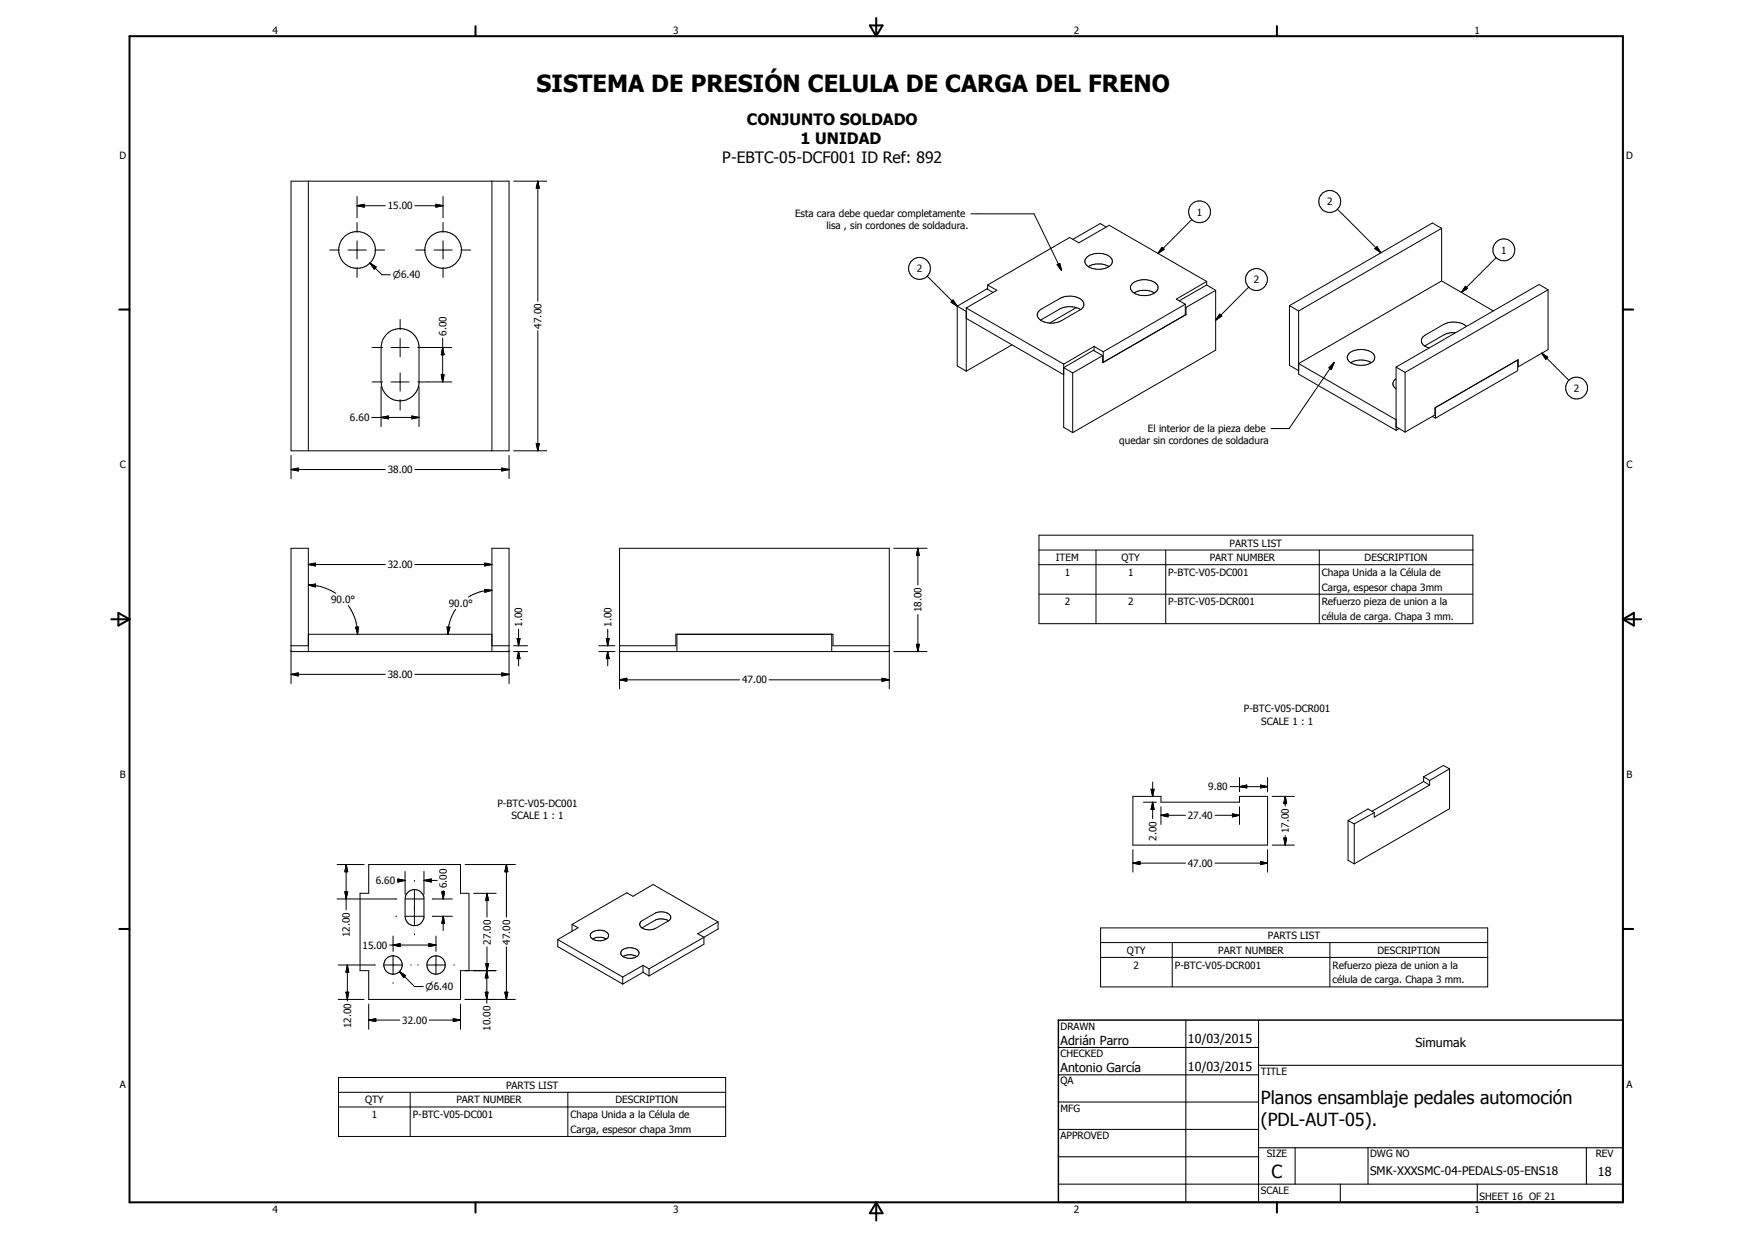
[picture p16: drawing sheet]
<svg xmlns="http://www.w3.org/2000/svg" width="420mm" height="297mm" viewBox="0 0 420 297" stroke-linecap="round" stroke-linejoin="round" font-family="sans-serif">
<defs><g id="words">
<text font-size="5.7" x="128.7" y="22.1">SISTEMA DE PRESIÓN CELULA DE CARGA DEL FRENO</text>
<g font-size="4.3">
<text x="302.4" y="264.8">Planos ensamblaje pedales automoción</text>
<text x="302.4" y="269.9">(PDL-AUT-05).</text>
<text x="304.9" y="282.4">C</text>
</g>
<g font-size="3.8">
<text x="179.1" y="30">CONJUNTO SOLDADO</text>
<text x="192" y="34.5">1 UNIDAD</text>
<text x="173.2" y="39">P-EBTC-05-DCF001 ID Ref: 892</text>
</g>
<g font-size="3">
<text x="254.3" y="250.6">Adrián Parro</text>
<text x="284.9" y="250.1">10/03/2015</text>
<text x="339.5" y="251.1">Simumak</text>
<text x="254.3" y="257.1">Antonio García</text>
<text x="284.9" y="256.7">10/03/2015</text>
<text x="383.2" y="281.9">18</text>
</g>
<text font-size="2.8" x="328.6" y="281.8">SMK-XXXSMC-04-PEDALS-05-ENS18</text>
<g font-size="2.4">
<text x="65.4" y="8">4</text>
<text x="161.4" y="8">3</text>
<text x="257.5" y="8">2</text>
<text x="353.6" y="8">1</text>
<text x="28.7" y="38">D</text>
<text x="390" y="38">D</text>
<text x="93" y="50.2">15.00</text>
<text x="190.7" y="52">Esta cara debe quedar completamente</text>
<text x="287" y="51.7">1</text>
<text x="318.3" y="49.2">2</text>
<text x="198.2" y="54.8">lisa , sin cordones de soldadura.</text>
<text x="219.9" y="65.3">2</text>
<text x="360" y="60.8">1</text>
<text x="300.7" y="67.9">2</text>
<text x="107" y="80.5" transform="rotate(-90 107 80.5)">6.00</text>
<text x="129.9" y="78.8" transform="rotate(-90 129.9 78.8)">47.00</text>
<text x="377.4" y="93.9">2</text>
<text x="83.9" y="101">6.60</text>
<text x="268.4" y="106.3">quedar sin cordones de soldadura</text>
<text x="275.3" y="103.5">El interior de la pieza debe</text>
<text x="28.8" y="112.2">C</text>
<text x="93" y="113.5">38.00</text>
<text x="390" y="112.2">C</text>
<text x="294.9" y="131">PARTS LIST</text>
<text x="93" y="136.3">32.00</text>
<text x="253.2" y="134.5">ITEM</text>
<text x="268.9" y="134.5">QTY</text>
<text x="290.1" y="134.5">PART NUMBER</text>
<text x="327.3" y="134.5">DESCRIPTION</text>
<text x="255.3" y="138">1</text>
<text x="270.5" y="138">1</text>
<text x="280.2" y="138.1">P-BTC-V05-DC001</text>
<text x="317" y="138.2">Chapa Unida a la Célula de</text>
<text x="317" y="141.7">Carga, espesor chapa 3mm</text>
<text x="79.4" y="144.7">90.0°</text>
<text x="107.6" y="145.5">90.0°</text>
<text x="221" y="146.8" transform="rotate(-90 221 146.8)">18.00</text>
<text x="255.3" y="145.2">2</text>
<text x="270.5" y="145.2">2</text>
<text x="280.2" y="145.2">P-BTC-V05-DCR001</text>
<text x="317" y="145.2">Refuerzo pieza de union a la</text>
<text x="317" y="148.7">célula de carga. Chapa 3 mm.</text>
<text x="125.3" y="150.3" transform="rotate(-90 125.3 150.3)">1.00</text>
<text x="146.7" y="150.3" transform="rotate(-90 146.7 150.3)">1.00</text>
<text x="93" y="162.6">38.00</text>
<text x="178" y="163.8">47.00</text>
<text x="298.3" y="170.8">P-BTC-V05-DCR001</text>
<text x="302.5" y="173.7">SCALE 1 : 1</text>
<text x="28.8" y="186.5">B</text>
<text x="289.8" y="189.5">9.80</text>
<text x="390.1" y="186.5">B</text>
<text x="119.3" y="193.5">P-BTC-V05-DC001</text>
<text x="122.7" y="196.4">SCALE 1 : 1</text>
<text x="284.8" y="196.3">27.40</text>
<text x="277.3" y="201.5" transform="rotate(-90 277.3 201.5)">2.00</text>
<text x="309.1" y="199.8" transform="rotate(-90 309.1 199.8)">17.00</text>
<text x="284.8" y="207.8">47.00</text>
<text x="90.1" y="212">6.60</text>
<text x="107.2" y="212.9" transform="rotate(-90 107.2 212.9)">6.00</text>
<text x="83.9" y="224.7" transform="rotate(-90 83.9 224.7)">12.00</text>
<text x="86.9" y="227.5">15.00</text>
<text x="117.7" y="226.4" transform="rotate(-90 117.7 226.4)">27.00</text>
<text x="122.3" y="226.4" transform="rotate(-90 122.3 226.4)">47.00</text>
<text x="304.1" y="225.1">PARTS LIST</text>
<text x="270.2" y="228.6">QTY</text>
<text x="271.9" y="232.2">2</text>
<text x="281.7" y="232.2">P-BTC-V05-DCR001</text>
<text x="292.2" y="228.6">PART NUMBER</text>
<text x="319.6" y="232.2">Refuerzo pieza de union a la</text>
<text x="330.3" y="228.6">DESCRIPTION</text>
<text x="319.6" y="235.8">célula de carga. Chapa 3 mm.</text>
<text x="96.5" y="245.4">32.00</text>
<text x="84.2" y="246.5" transform="rotate(-90 84.2 246.5)">12.00</text>
<text x="117.6" y="247.1" transform="rotate(-90 117.6 247.1)">10.00</text>
<text x="254.3" y="246.8">DRAWN</text>
<text x="254.3" y="253.4">CHECKED</text>
<text x="302.4" y="257.7">TITLE</text>
<text x="28.8" y="260.7">A</text>
<text x="121.4" y="261">PARTS LIST</text>
<text x="254.3" y="260">QA</text>
<text x="390" y="260.7">A</text>
<text x="87.5" y="264.5">QTY</text>
<text x="89.1" y="268.1">1</text>
<text x="99" y="268.1">P-BTC-V05-DC001</text>
<text x="109.5" y="264.5">PART NUMBER</text>
<text x="136.9" y="268.1">Chapa Unida a la Célula de</text>
<text x="147.6" y="264.5">DESCRIPTION</text>
<text x="254.3" y="266.5">MFG</text>
<text x="136.9" y="271.7">Carga, espesor chapa 3mm</text>
<text x="254.3" y="273.1">APPROVED</text>
<text x="303.8" y="277.5">SIZE</text>
<text x="328.6" y="277.5">DWG NO</text>
<text x="382.7" y="277.4">REV</text>
<text x="302.4" y="286.2">SCALE</text>
<text x="354.8" y="287.7">SHEET 16 OF 21</text>
<text x="65.4" y="290.7">4</text>
<text x="161.4" y="290.7">3</text>
<text x="257.5" y="290.7">2</text>
<text x="353.6" y="290.7">1</text>
</g>
<g font-size="2.3">
<text x="94.2" y="66.7">n6.40</text>
<text x="102.1" y="237.4">n6.40</text>
</g>
</g></defs>
<g fill="none" stroke="#000" stroke-width=".24">
<path d="M69.8 43.4h52.3v64.7h-52.3zM73.9 43.4v64.7M79.1 59.9h2.3M83.5 59.9h4.3M85.6 49.3l1.8-.3v.7zM85.6 47.1v5.1M85.6 53.3v2.4M85.6 57.7v4.4M85.6 49.3h6.8M89.9 59.9h2.3M99.5 49.3h6.7M99.7 59.9h2.3"/>
<path d="M104.1 59.9h4.3M104.6 49l1.6 .3-1.6 .4zM106.2 47.1v5.1M106.2 53.3v2.4M106.2 57.7v4.4M110.5 59.9h2.3M118 43.4v64.7M123.2 43.4h7.9M129 43.4l.3 1.7h-.7zM129 43.4v28.8M232.8 51.3h15.2l6.6 13.6M265.3 54.4l-1.4-.8-6.7 3.8"/>
<path d="M278.7 59.3l.5 .5-1.5 .9zM285.8 52.6l-8.1 8.1M320.7 50.2l10.5 10.4M329.7 59.6l.5-.5 1 1.5zM345.7 54.7l-2.2-1.2-34.3 19.8M345.7 54.7v12.7M345.7 54.7l-34.3 19.8M85.6 64.2v2.3M88.7 63l1.5 1-.5 .5zM88.7 63l2.9 2.9h2M96 76.6v2.5M106.2 64.2v2.3"/>
<path d="M129 79.3v28.8M222.4 66.2l7.2 7.2M228.5 71.9l1.1 1.5-1.5-1zM229.6 73.4l2.1 1.3M229.6 73.4v14.3l2.1 1.3M231.7 73.8v15.2M231.7 73.8l23.4 13.5M231.7 76.3l23.4 13.5M236.8 68.3l2.2 1.3-7.3 4.2M236.8 68.3v1M238.2 70.1l-1.5-.8-7.1 4.1M249.3 74.4l4.9-2.8a4.6 4.6 0 0 1 5.6 .8 1.43 1.43 0 0 1-.9 1.9l-4.3 2.6a4.9 4.9 0 0 1-5.6-.6l-.1-.2a1.3 1.3 0 0 1 .4-1.7z"/>
<path d="M253.5 63.5l.7-.3 .4 1.7zM258.1 73.7l-6.4 3.8M259.2 74.2a5.3 5.3 0 0 0-5-.1l-4.7 2.7M260.7 61.6a4.6 4.6 0 0 1 5.9 .4 1.44 1.44 0 0 1-.8 2 4.8 4.8 0 0 1-5.3-.5 1.22 1.22 0 0 1 .2-1.9zM261 63.9l1.8-.6 2 .1 1.2 .5M271.4 68.1a4.7 4.7 0 0 1 6 0 1.6 1.6 0 0 1-1.2 2.5 4.2 4.2 0 0 1-5-1.2v-.9zM271.9 70.2a5.1 5.1 0 0 1 5 0M284.3 72.9v2.6l-19.7 11.4M284.3 72.9l-19.7 11.4M284.3 75.3l.1 .1M284.3 73.7h.1M284.4 73.7v1.7"/>
<path d="M284.4 75.4l-20 11.6v-1.7M289.4 67.5l-23.4-13.5-7.3 4.2-2.2-1.3-19.7 11.4M289.4 67.5l-7.3 4.2 2.2 1.2M289.4 67.5v.8M289.4 68.3l2.1 1.3M289.4 68.3l-6.6 3.8M291.5 69.6l-7.1 4.1M291.5 69.6v14.3l-34.3 19.8M292.5 75.3l.5 .5-1.5 1zM299.5 68.8l-8 8M309.2 73.3v14.3l2.2 1.3M309.2 73.3l2.2 1.2"/>
<path d="M311.4 74.5v15.2l23.4 13.5M345.7 67.4l-27.1 15.7M345.7 67.4l12.4 7.1M349.1 79.8h-1.4l-1.2 .4-4.8 2.8M351.4 68.6l.5 .5-1.4 1zM351.7 78.3a5.1 5.1 0 0 0-5.5-.5l-4.4 2.5a1.57 1.57 0 0 0-.9 1.7 1.57 1.57 0 0 0 1.5 1.3l.3 .1M358.8 61.8l-8.3 8.3M371.3 69.5v14.3l-7.2 4.1M371.3 69.5l-2.2-1.3-34.3 19.8M371.3 69.5l-34.3 19.8M89.2 83.3h2.5M89.2 91.6h2.5"/>
<path d="M91.4 92.7v9.6M92.7 80.2a4.6 4.6 0 0 1 4.7-1.2 4.6 4.6 0 0 1 3.1 3.9v9.1a4.6 4.6 0 0 1-4.8 4.1 4.6 4.6 0 0 1-4.3-4.5v-8.7l.5-1.7zM93.8 83.3h4.3M93.8 91.6h4.3M96 81.2v4.3M96 89.4v4.4M96 95.8v2.5M98.8 99.7l1.7 .4-1.7 .3zM100.2 83.3h8.2M100.2 91.6h8.2M100.5 92.7v9.6M105.8 89.8h.7l-.3 1.8z"/>
<path d="M106.2 83.3l.3 1.7h-.7zM106.2 81.1v10.5M242.7 82.7l-11 6.3M255.1 87.3v15.1l2.1 1.3M257.2 89.4v14.3M262.4 83.1l2.2 1.2M262.4 83.1v1M262.4 83.1l-7.3 4.2M264.4 86.8l.2 .1M264.4 85.3l-2.2-1.3-7.1 4.1 2.1 1.3M264.4 85.3l-7.2 4.1M264.6 84.3v2.6"/>
<path d="M318.7 83l-7.3 4.2 23.4 13.4M319.9 86.9l-.6 1.7-.6-.4zM319.9 86.9l-10.8 15.8h-4.3M323.6 84.7a4.6 4.6 0 0 1 5.9 .4 1.59 1.59 0 0 1-1.3 2.2 4.1 4.1 0 0 1-5-1.2 1.29 1.29 0 0 1 .4-1.4zM323.9 87a5.1 5.1 0 0 1 5 0M334.8 88v15.2M334.8 90.8a1.33 1.33 0 0 0-.8 1.2 1.33 1.33 0 0 0 .8 1.2M334.8 88l2.2 1.3M337 89.3v14.3M343.5 99.8l.7 .4M344.2 97.7l19.8-11.4v2.6l-19.8 11.3zM364 87.8l.1 .1"/>
<path d="M364.1 87.9v-1.7l-20 11.6v1.7l-7.1 4.1M369.7 84.7l1.5 .9-.5 .5zM369.7 84.7l6.5 6.5M69.8 112.6l1.7-.4v.7zM69.8 109.2v5.6M69.8 112.6h22.6M89.1 100.1h11.4M91.4 100.1l1.7-.4v.7zM99.5 112.6h22.6M120.3 112.2l1.8 .4-1.8 .3zM122.1 109.2v5.6M123.2 108.1h7.9"/>
<path d="M128.6 106.3h.7l-.3 1.8zM334.8 102.3l2.2 1.3M335.5 102.7l-.7 .5M73.9 135.3l1.7-.3v.7zM73.9 135.3h18.5M99.5 135.3h18.5M116.2 135l1.8 .3-1.8 .4zM214.3 131.4h8M220.1 131.4l.4 1.7h-.7zM220.1 131.4v8.9M249.2 128.3h104v21.2h-104zM249.2 131.9h104"/>
<path d="M249.2 135.4h104M262.8 131.9v17.6M279.6 131.9v17.6M316.4 131.9v17.6M69.8 156.2h52.3M69.8 154.8h4.1M73.9 140.3l1.8-.3-.1 .7zM73.9 156.2v-24.8h-4.1v32.5M73.9 152.1h44.1M73.9 140.3a12.5 12.5 0 0 1 6.6 1.9M83.5 145.2a12.4 12.4 0 0 1 2.3 6.9M85.3 150.4l.7-.1-.2 1.8z"/>
<path d="M107.2 150.3l.7 .1-.5 1.7zM109.3 146a10.5 10.5 0 0 0-1.9 6.1M116.2 141.3l1.8 .2-1.7 .5zM118 156.2v-24.8h4.1v32.5M118 154.8h4.1M118 141.5l-2.9 .4-2.8 1.2M123.2 156.2h3.3M123.2 154.8h3.3M124 153.1h.7l-.3 1.7zM124.4 156.2l.3 1.7h-.7zM124.4 150.8v4M124.4 156.2v3.4"/>
<path d="M143.6 156.2h3.9M143.6 154.8h3.9M145.4 153.1h.7l-.4 1.7zM145.7 156.2l.4 1.7h-.7zM145.7 150.8v4M145.7 156.2v3.4M148.6 156.2h64.7M148.6 154.8h13.5v-2.7h37.7v2.7h13.5M162.3 152.1v4.1M199.5 152.1v4.1M214.3 156.2h8M219.8 154.5h.7l-.4 1.7z"/>
<path d="M220.1 147.3v8.9M249.2 142.5h104M69.8 161.7l1.7-.4v.8zM69.8 161.7h22.6M99.5 161.7h22.6M120.3 161.3l1.8 .4-1.8 .4zM148.6 163l1.7-.4v.7zM148.6 165.1v-33.7h64.7v33.7M148.6 163h28.8M184.4 163h28.9M211.5 162.6l1.8 .4-1.8 .3zM271.7 190.9h6.7v1.4h18.9v-1.4h6.7v11.7h-32.3z"/>
<path d="M274.2 192.3h3.1M276 189.2h.8l-.4 1.7zM276.4 192.3l.4 1.8h-.8zM276.4 187.5v3.4M276.4 192.3v4M278.4 195.5l1.7-.4v.7zM278.4 193.4v4.3M278.4 195.5h5.9M291.4 195.5h5.9M295 188.6h9M295.6 195.1l1.7 .4-1.7 .3zM297.3 188.6l1.7-.4v.7z"/>
<path d="M297.3 186.4v3.4M297.3 193.4v4.3M302.3 188.2l1.7 .4-1.7 .3zM304 186.4v3.4M305.1 190.9h5.3M308.2 190.9l.4 1.8h-.7zM308.2 190.9v2.4M323.3 196.7l1.5 .8M323.3 196.7v9.5l1.5 .9M324.8 197.5v9.6M329.6 194.8l-1.5-.9-4.8 2.8M329.6 194.8l-4.8 2.7"/>
<path d="M341.4 187.4l1.4 .8M341.4 186.2l1.4 .9M341.4 186.2v1.2M341.4 187.4l-12.4 7.1M342.8 188.2l-13.2 7.7v-1.1M342.8 187.1v1.1M347.6 184.3l-1.5-.8-4.7 2.7M347.6 184.3l-4.8 2.8M347.6 184.3v9.6l-22.8 13.2M80.8 207.3h6.5M80.8 215.5h14.4M82.7 213.8h.7l-.4 1.7z"/>
<path d="M83 207.3l.4 1.7h-.7zM83 207.3v10.8M94.9 219.7h.3M95.3 211.1h1.8M95.4 210.7l1.7 .4-1.7 .4zM97.1 208.9v5.5M97.2 215.5h4.4M97.2 219.7h4.4M97.8 213.9a2.29 2.29 0 0 1 3.9 1.3v4.8a2.28 2.28 0 0 1-2.4 1.9 2.28 2.28 0 0 1-2.2-2.2v-4.2l.2-.8zM99.4 211.1v.2M99.4 213.4v8.5M101.7 211.1l1.7-.4v.8z"/>
<path d="M101.7 208.9v5.5M101.7 211.1h3.1M103.7 215.5h4.8M103.7 219.7h4.8M105.9 213.8h.7l-.3 1.7zM106.3 219.7l.3 1.7h-.7zM106.3 213.5v2M106.3 219.7v3.4M111.5 207.3h12.1M113.6 214.2h5.4M116.8 214.2l.4 1.7h-.7zM116.8 214.2v5.7"/>
<path d="M121.4 207.3l.4 1.7h-.7zM121.4 207.3v12.6M271.7 206.9l1.7-.4v.8zM271.7 203.7v5.4M271.7 206.9h12.6M291.4 206.9h12.6M302.3 206.5l1.7 .4-1.7 .4zM304 203.7v5.4M305.1 202.6h5.3M307.9 200.9h.7l-.4 1.7zM308.2 200.3v2.3M81.1 239.6h6.2"/>
<path d="M81.1 231.4h8.9M83 237.9h.6l-.3 1.7zM83.3 231.4l.3 1.7h-.6zM83.3 231.4v8.6M92.1 231.4h4.3M93.4 226.6h11.2M94.3 226.6l1.7-.4v.7zM94.3 224.4v3.7M94.3 229.2v4.4M94.3 235.6v.2M95.8 232.9l1.5 1-.5 .5zM95.8 232.9l3.6 3.6h2.1"/>
<path d="M98.5 231.4h.1M99.4 223.9v.2M100.2 231.4h.1M102.4 231.4h4.4M102.9 226.2l1.7 .4-1.7 .3zM104.6 224.4v3.7M104.6 229.2v4.4M104.6 235.6v.2M108.8 231.4h.2M111.5 239.6h12.1M112.5 232.7v-18.5h-2.1v-6.9h-22v6.9h-2.1v18.5h2.1v6.9h22v-6.9h8.6M116.4 237.9h.6l-.3 1.7z"/>
<path d="M116.5 231h.7l-.4 1.7zM116.7 232.7l.3 1.7h-.6zM116.7 232.7v7.8M116.8 227v5.7M121.1 237.9h.7l-.4 1.7zM121.4 227v12.6M133.8 225.3v1.6l15.5 9M133.8 225.3l15.5 8.9M137.2 221.6l1.4 .8-4.8 2.9M137.2 221.6v1.7M141.8 223.6a2.87 2.87 0 0 1 4.1 .5 1.02 1.02 0 0 1-.8 1.2 3.1 3.1 0 0 1-3.5-.6v-.5zM142.1 225.1l1.2-.4h1.2l.9 .4"/>
<path d="M149.1 227.8a2.84 2.84 0 0 1 4.1 .5 1.47 1.47 0 0 1-1.6 1.4 2.35 2.35 0 0 1-2.7-1zM149.3 234.2v1.7M149.4 229.3a3.7 3.7 0 0 1 2.6-.3l.7 .3M153.7 220.9l3.3-1.9a3.2 3.2 0 0 1 3.7 .4 .99 .99 0 0 1-.5 1.5l-2.9 1.6-1.7 .4a1.82 1.82 0 0 1-2.2-1.5zM154.2 231.4l1.4 .9M154.2 231.4v1.7M154.2 233.1l1.4 .9M154.2 231.4l-4.9 2.8M154.2 233.1l-4.9 2.8M155.6 232.3v1.7M160.3 220.8a3.3 3.3 0 0 0-3.3-.1l-3 1.7M168.8 224.7v1.7l-13.2 7.6"/>
<path d="M168.8 224.7l-13.2 7.6M172.2 221l-15.6-9-4.8 2.9-1.5-.9-13.1 7.6M172.2 221l-4.9 2.9 1.5 .8M172.2 221v1.7l-3.4 2M263.9 222.5h92.9v14.1h-92.9zM263.9 226h92.9M263.9 229.5h92.9M281.1 226v10.6M318.9 226v10.6M81.2 258.3h92.8v14.2h-92.8zM88.4 244.6l1.7-.4v.7zM88.4 240.7v6.1"/>
<path d="M88.4 244.6h7.5M102.9 244.6h7.5M108.7 244.2l1.7 .4-1.7 .3zM110.4 240.7v6.1M81.2 261.9h92.8M81.2 265.4h92.8M98.4 261.9v10.6M136.2 261.9v10.6"/>
<circle cx="85.6" cy="59.9" r="4.4"/>
<circle cx="106.3" cy="59.9" r="4.4"/>
<circle cx="287.7" cy="50.8" r="2.62"/>
<circle cx="318.9" cy="48.3" r="2.64"/>
<circle cx="360.6" cy="59.9" r="2.62"/>
<circle cx="220.5" cy="64.4" r="2.62"/>
<circle cx="301.3" cy="67" r="2.63"/>
<circle cx="378.1" cy="93" r="2.62"/>
<circle cx="94.2" cy="231.4" r="2.21"/>
<circle cx="104.6" cy="231.4" r="2.2"/>
</g>
<g fill="none" stroke="#000" stroke-width=".48">
<path d="M31.1 8.7h358.1v279.5h-358.1zM114 6.3v2.4M208.6 6.1h3.1l-1.6 2.6zM210.1 4.3v4.4M306.2 6.3v2.4M28.6 74.2h2.5M389.2 74.2h2.5M26.7 148.5h4.4M28.4 146.9l2.7 1.6-2.7 1.5zM389.2 148.5h4.4M389.2 148.5l2.6-1.6v3.1zM28.6 222.7h2.5"/>
<path d="M389.2 222.7h2.5M114 288.2v2.5M210.1 288.2v4.4M210.1 288.2l1.6 2.7h-3.1zM306.2 288.2v2.5"/>
</g>
<g fill="none" stroke="#000" stroke-width=".25">
<path d="M253.8 251.1h48M253.8 257.7h48M284.4 244.6v43.6M301.8 255.4h87.4M301.8 244.6v43.6M253.8 264.2h48M253.8 270.8h48M253.8 277.3h48M301.8 275.2h87.4M310.6 275.2v8.7M328.1 275.2v8.7M380.4 275.2v8.7"/>
<path d="M253.8 283.9h135.4M321.4 283.9v4.3M354.3 283.9v4.3"/>
</g>
<path d="M253.8 244.6h135.4v43.6h-135.4z" fill="none" stroke="#000" stroke-width=".35"/>
<g fill="#000">
<path d="M85.6 49.3l1.8-.3v.7zM104.6 49l1.6 .3-1.6 .4zM129 43.4l.3 1.7h-.7zM278.7 59.3l.5 .5-1.5 .9zM329.7 59.6l.5-.5 1 1.5zM88.7 63l1.5 1-.5 .5zM228.5 71.9l1.1 1.5-1.5-1zM253.5 63.5l.7-.3 .4 1.7zM292.5 75.3l.5 .5-1.5 1zM351.4 68.6l.5 .5-1.4 1zM91.4 100.1l1.7-.4v.7zM105.8 89.8h.7l-.3 1.8z"/>
<path d="M106.2 83.3l.3 1.7h-.7zM319.9 86.9l-.6 1.7-.6-.4zM369.7 84.7l1.5 .9-.5 .5zM69.8 112.6l1.7-.4v.7zM98.8 99.7l1.7 .4-1.7 .3zM120.3 112.2l1.8 .4-1.8 .3zM128.6 106.3h.7l-.3 1.8zM73.9 135.3l1.7-.3v.7zM116.2 135l1.8 .3-1.8 .4zM220.1 131.4l.4 1.7h-.7zM73.9 140.3l1.8-.3-.1 .7zM85.3 150.4l.7-.1-.2 1.8z"/>
<path d="M107.2 150.3l.7 .1-.5 1.7zM116.2 141.3l1.8 .2-1.7 .5zM124 153.1h.7l-.3 1.7zM124.4 156.2l.3 1.7h-.7zM145.4 153.1h.7l-.4 1.7zM145.7 156.2l.4 1.7h-.7zM219.8 154.5h.7l-.4 1.7zM69.8 161.7l1.7-.4v.8zM120.3 161.3l1.8 .4-1.8 .4zM148.6 163l1.7-.4v.7zM211.5 162.6l1.8 .4-1.8 .3zM276 189.2h.8l-.4 1.7z"/>
<path d="M276.4 192.3l.4 1.8h-.8zM278.4 195.5l1.7-.4v.7zM295.6 195.1l1.7 .4-1.7 .3zM297.3 188.6l1.7-.4v.7zM302.3 188.2l1.7 .4-1.7 .3zM308.2 190.9l.4 1.8h-.7zM82.7 213.8h.7l-.4 1.7zM83 207.3l.4 1.7h-.7zM95.4 210.7l1.7 .4-1.7 .4zM101.7 211.1l1.7-.4v.8zM105.9 213.8h.7l-.3 1.7zM116.8 214.2l.4 1.7h-.7z"/>
<path d="M121.4 207.3l.4 1.7h-.7zM271.7 206.9l1.7-.4v.8zM302.3 206.5l1.7 .4-1.7 .4zM307.9 200.9h.7l-.4 1.7zM83 237.9h.6l-.3 1.7zM83.3 231.4l.3 1.7h-.6zM94.3 226.6l1.7-.4v.7zM95.8 232.9l1.5 1-.5 .5zM102.9 226.2l1.7 .4-1.7 .3zM106.3 219.7l.3 1.7h-.7zM116.4 237.9h.6l-.3 1.7zM116.5 231h.7l-.4 1.7z"/>
<path d="M116.7 232.7l.3 1.7h-.6zM121.1 237.9h.7l-.4 1.7zM88.4 244.6l1.7-.4v.7zM108.7 244.2l1.7 .4-1.7 .3z"/>
</g>
<use href="#words"/>
</svg>
